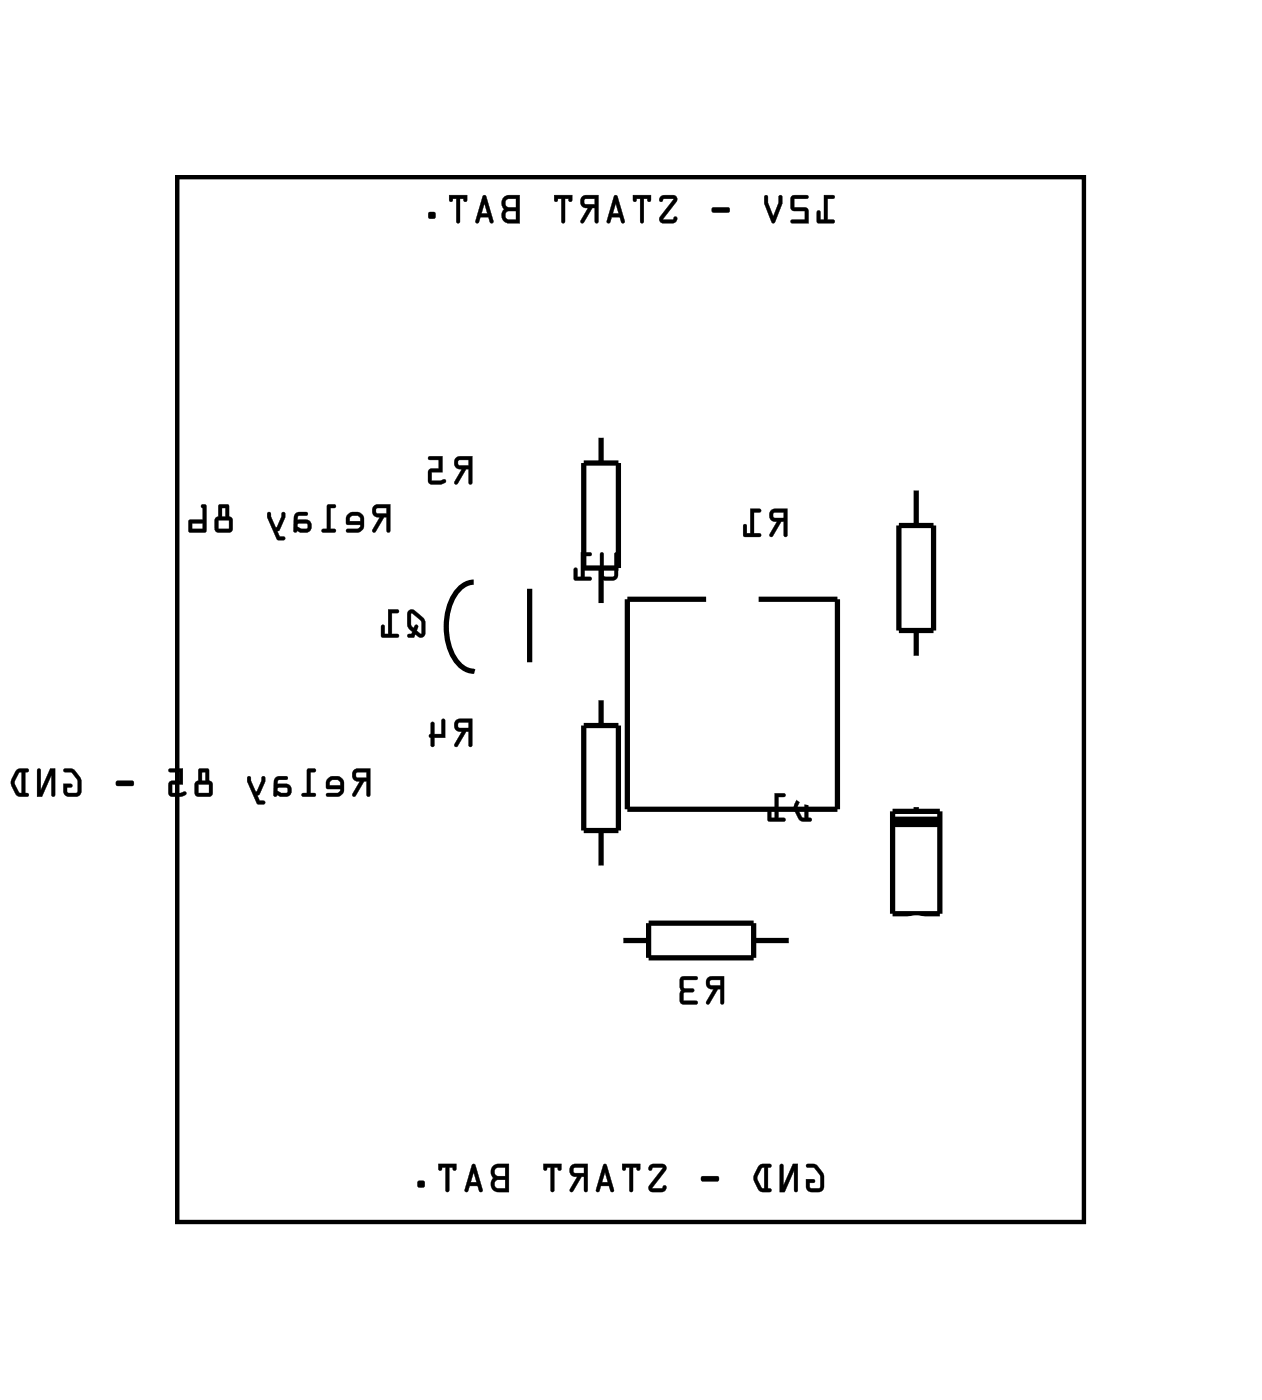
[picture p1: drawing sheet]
<svg xmlns="http://www.w3.org/2000/svg" width="61mm" height="68mm" viewBox="0 0 61 68" stroke-linecap="round" stroke-linejoin="round" font-family="sans-serif">
<path d="M8.6 8.6h43.8v50.5h-43.8z" fill="none" stroke="#000" stroke-width=".2"/>
<path d="M8.6 8.6h43.8v50.5h-43.8z" fill="none" stroke="#000" stroke-width=".05"/>
<g fill="none" stroke="#000" stroke-width=".25">
<path d="M22.9 28.2a1.38 1.38 0 0 0-1.1 1 2.99 2.99 0 0 0 .4 3l.3 .2 .4 .1M25.6 28.5v3.5M28.2 22.4h1.7v5.1h-1.7zM28.2 35.1h1.7v5.1h-1.7zM29.1 21.1v1.3M29.1 27.5v1.8M29.1 33.8v1.3M34.1 29h-3.8v10.2h10.2v-10.2h-3.8M43.2 39.3h2.3v4.9h-2.3zM43.5 25.4h1.6v5.1h-1.6zM44.3 38.9v.4M44.3 23.6v1.8"/>
<path d="M44.3 30.5v1.4M29.1 40.2v1.8M30 45.5h1.4M31.4 44.7h5v1.6h-5zM36.4 45.5h1.9M44.3 44.2v.2"/>
</g>
<path d="M43.2 39.8h2.3" fill="none" stroke="#000" stroke-width=".51"/>
<g fill="#000">
<path d="M39.8 9.4v1.2h-.1v-.4h-.1l-.1 .5 .8 .1v-.2h-.3v-1h.3l.1-.1zM38.3 9.5l-.1 .6 .2 .1h.5v.4h-.6l-.1 .1 .9 .1-.1-.7-.6-.1v-.4h.6l.1-.1zM37 9.5v.3l.3 .9 .1 .1 .4-1v-.3h-.1v.3l-.3 .7-.3-.7v-.3zM34.4 10.1v.1l.1 .1h.7l.1-.1-.1-.2zM32 9.5l-.1 .2v.1l.2-.2h.5l-.7 .9v.2l.2 .1h.5l.1-.1v-.2l-.2 .1h-.4l.6-.8v-.2l-.1-.2zM30.6 9.4l.1 .4 .1-.1v-.1h.2v1.1l.1 .1v-1.2h.2v.1l.1 .1 .1-.4zM29.7 9.5l-.4 1.2 .2 .1 .1-.3h.4l.1 .3h.1v-.1l-.3-1.2zM29.8 9.8l.1 .5h-.3zM28.1 9.5a.32 .32 0 0 0 0 .4 .32 .32 0 0 0 .3 .2l-.3 .6 .1 .1 .4-.7h.2v.6l.1 .1v-1.4zM28.3 9.6h.5v.3h-.5zM26.8 9.4l.1 .4 .1-.1v-.1h.1v1.1l.2 .1v-1.2h.2v.1l.1 .1 .1-.4zM24.4 9.5l-.1 .4 .1 .2-.1 .4a.36 .36 0 0 0 .3 .3h.5v-1.4h-.5zM24.5 10.3l.5-.1v.4h-.5zM24.5 9.7l.5-.1v.4h-.5zM23.4 9.5l-.4 1.2 .1 .1 .1-.3h.4l.1 .3h.1l.1-.1-.4-1.2zM23.4 9.8l.2 .5h-.3zM21.7 9.4l.1 .4 .1-.1v-.1h.2v1.1l.1 .1v-1.2h.2v.1l.1 .1 .1-.4zM20.7 10.3v.3h.3v-.3z"/>
<path d="M39.8 9.4v1.2h-.1v-.3a.1 .1 0 0 0-.1-.1 .1 .1 0 0 0-.1 .1v.5h.8a.1 .1 0 0 0 .1-.1 .1 .1 0 0 0-.1-.1h-.3v-1h.3a.1 .1 0 0 0 .1-.1 .1 .1 0 0 0-.1-.1zM39.8 9.4l.6 .1-.1 .1h-.3v1h.3v.2l-.8-.1 .1-.5h.1v.4h.2zM38.3 9.5v.7h.6v.4h-.6a.1 .1 0 0 0-.1 .1 .1 .1 0 0 0 .1 .1h.8v-.7l-.7-.1v-.4h.6a.1 .1 0 0 0 .1-.1 .1 .1 0 0 0-.1-.1zM38.3 9.5h.8l-.1 .1h-.6v.4l.6 .1 .1 .7-.9-.1 .1-.1h.6v-.4h-.5l-.1-.1zM37 9.5v.3l.4 1 .4-1v-.3a.1 .1 0 0 0-.1-.1 .1 .1 0 0 0-.1 .1l.1 .3-.3 .7-.3-.7v-.3zM37 9.5h.1v.3l.3 .7 .3-.7v-.3h.1v.3l-.4 1-.1-.1-.3-.9zM34.4 10.1v.1l.1 .1h.7l.1-.1-.1-.2zM34.5 10.1l.7-.1 .1 .2-.1 .1h-.7zM31.9 9.5v.2a.13 .13 0 0 0 .1 .1 .13 .13 0 0 0 .1-.2h.5l-.7 .9a.21 .21 0 0 0 0 .2 .21 .21 0 0 0 .2 .1h.5l.2-.2a.13 .13 0 0 0-.2-.1 .13 .13 0 0 0-.1 .1h-.4l.6-.8a.21 .21 0 0 0-.1-.4zM32 9.5l.6-.1a.21 .21 0 0 1 .1 .4l-.7 .8h.5l.2-.1v.2l-.7 .1-.1-.3 .7-.9h-.5l-.2 .2zM30.6 9.4v.3a.1 .1 0 0 0 .1 .1 .11 .11 0 0 0 .1-.2h.2l-.1 1.1a.1 .1 0 0 0 .1 .1 .1 .1 0 0 0 .1-.1v-1.1h.2a.11 .11 0 0 0 0 .2 .11 .11 0 0 0 .2-.1v-.3zM30.6 9.4h.9l-.1 .4-.1-.2h-.2v1.2l-.1-.1v-1.1h-.2l-.1 .2zM29.7 9.5l-.4 1.3h.2l.1-.3h.4v.3h.2v-.1l-.3-1.2zM29.7 9.5h.2l.3 1.2v.1l-.2-.1v-.2h-.4l-.1 .3-.2-.1zM29.8 9.8l.1 .5h-.3zM29.8 9.8l-.2 .5h.3zM28.1 9.5a.32 .32 0 0 0 0 .4 .32 .32 0 0 0 .3 .2l-.3 .6a.1 .1 0 0 0 0 .1 .1 .1 0 0 0 .1 0l.4-.7h.2v.6a.1 .1 0 0 0 .1 .1 .1 .1 0 0 0 0-.1v-1.3h-.6zM28.2 9.5l.7-.1v1.4l-.1-.1v-.6h-.2l-.4 .7-.1-.1 .4-.6a.31 .31 0 0 1-.4-.2 .31 .31 0 0 1 .1-.4zM28.3 9.6h.5v.3h-.5zM28.3 9.6v.3h.5v-.3zM26.8 9.4v.3a.1 .1 0 0 0 .1 .1 .11 .11 0 0 0 .1-.2h.1v1.1a.1 .1 0 0 0 .1 .1 .1 .1 0 0 0 .1-.1v-1.1h.2a.11 .11 0 0 0 0 .2 .11 .11 0 0 0 .2-.1v-.3zM26.8 9.4h.9l-.1 .4-.1-.2h-.2v1.2l-.1-.1v-1.1h-.2l-.1 .2zM24.4 9.5l-.1 .4 .1 .2-.1 .4a.37 .37 0 0 0 .3 .3h.5v-1.4h-.5zM24.4 9.6l.2-.2h.5v1.4h-.5a.39 .39 0 0 1-.3-.3 .39 .39 0 0 1 .1-.4l-.1-.2zM24.5 10.3l.5-.1v.4h-.5zM24.5 10.3v.3h.5v-.4zM24.5 9.7l.5-.1v.4h-.5zM24.5 9.7v.3h.5v-.4zM23.4 9.5l-.4 1.3h.1l.1-.3h.4l.1 .3h.1l.1-.1-.4-1.2zM23.4 9.5h.1l.4 1.2-.1 .1-.1-.1-.1-.2h-.4l-.1 .3-.1-.1zM23.4 9.8l.2 .5h-.3zM23.4 9.8l-.1 .5h.3zM21.7 9.4v.3a.1 .1 0 0 0 .1 .1 .11 .11 0 0 0 .1-.2h.2v1.1a.1 .1 0 0 0 .1 .1 .1 .1 0 0 0 .1-.1l-.1-1.1h.2a.11 .11 0 0 0 0 .2 .11 .11 0 0 0 .2-.1v-.3zM21.7 9.4h.9l-.1 .4-.1-.2h-.2v1.2l-.1-.1v-1.1h-.2l-.1 .2zM20.7 10.3v.3h.3v-.3zM20.7 10.3h.3v.2h-.3z"/>
<path d="M17.1 37.3a.32 .32 0 0 0 0 .3 .32 .32 0 0 0 .3 .2l-.4 .7h.2l.4-.7h.1v.7h.2v-1.3zM17.2 37.4h.5v.2h-.4zM15.9 37.7l-.1 .2v.2l.7 .1-.2 .2h-.5v.1h.7l.1-.3v-.5l-.3-.1h-.3zM16 37.8l.4-.1 .1 .3h-.6zM14.9 37.2l-.1 1.2h-.2v.1h.6l.1-.1h-.3v-1h.2l.1-.2zM13.3 37.6l-.1 .9h.6a.31 .31 0 0 0 .3-.3 .31 .31 0 0 0-.3-.3h-.4v-.1l.1-.1h.4v-.1zM13.4 38.1h.5v.2l-.3 .1-.2-.1zM12 37.6v.2l.4 1.1h.4v-.1l-.2-.1-.2-.2 .2-.1 .2-.6v-.2h-.1l-.3 .7-.3-.7zM9.6 37.2v.6l-.2 .2v.4l.2 .1h.6l.1-.1v-.4l-.2-.2v-.6zM9.6 38h.5v.4h-.5zM9.8 37.4h.1v.4h-.1zM8.2 37.2v.2h.5v.4h-.5v.6l.1 .1h.4a.15 .15 0 0 0 .2 0 .15 .15 0 0 0 0-.2l-.6 .1v-.4h.5v-.8zM5.6 37.8v.2h.1h.7l.1-.1-.1-.1zM3.1 37.2v.2h.4l.3 .4v.5l-.1 .1-.5-.1v-.2h.2l.1-.2h-.4v.6h.2h.5l.1-.2a.92 .92 0 0 0-.5-1.1zM1.8 37.2v1.3h.2l.5-1v1h.1l.1-1.3h-.3l-.4 1v-.9zM.8 37.3a.81 .81 0 0 0 0 1.2h.5h.1l-.2-.1v-1l.2-.1v-.1h-.4zM.9 37.4h.1v1l-.1-.1-.2-.4z"/>
<path d="M17.1 37.3a.32 .32 0 0 0-.1 .3 .32 .32 0 0 0 .4 .2l-.4 .6a.1 .1 0 0 0 .1 .1 .1 .1 0 0 0 .1 0l.4-.7h.1v.7a.1 .1 0 0 0 .1 .1 .1 .1 0 0 0 .1-.1v-1.3h-.6zM17.1 37.3l.8-.1-.1 1.3h-.1v-.7h-.1l-.4 .7h-.2l.4-.7a.31 .31 0 0 1-.3-.2 .31 .31 0 0 1 0-.3zM17.2 37.4h.5v.2h-.4zM17.2 37.4l.1 .2h.4v-.3zM15.9 37.7l-.1 .2v.3h.7l-.2 .2h-.4a.1 .1 0 0 0-.1 .1 .1 .1 0 0 0 .1 .1h.4l.2-.1 .1-.2v-.4l-.2-.3-.4-.1zM15.9 37.7l.1-.1h.3l.3 .1v.5l-.1 .3h-.7v-.1h.5l.2-.2-.7-.1v-.2zM16 37.8l.3-.1 .2 .3h-.6zM16 37.8l-.1 .2h.6l-.1-.3zM14.9 37.2l-.1 1.2h-.1a.1 .1 0 0 0-.1 .1 .1 .1 0 0 0 .1 .1h.5a.1 .1 0 0 0 .1-.1 .1 .1 0 0 0-.1-.1h-.2v-1h.2a.1 .1 0 0 0 .1-.1 .1 .1 0 0 0-.1-.1zM14.9 37.2h.4l-.1 .1h-.2v1.1h.2v.1h-.6v-.1h.3zM13.3 37.6l-.1 .9a.09 .09 0 0 0 .1 .1 .09 .09 0 0 0 .1-.1l.4 .1a.32 .32 0 0 0 .3-.4 .32 .32 0 0 0-.3-.3h-.4l.1-.2h.3a.1 .1 0 0 0 .1-.1 .1 .1 0 0 0-.1-.1zM13.3 37.6h.6v.1h-.4l-.1 .1v.1h.4a.31 .31 0 0 1 .3 .3 .31 .31 0 0 1-.3 .3h-.6zM13.4 38.1h.5v.2l-.3 .1-.2-.1zM13.4 38.1v.2l.2 .1 .3-.1v-.2zM12 37.6l-.1 .2 .5 1.1h.3a.1 .1 0 0 0 .1-.1 .1 .1 0 0 0-.1-.1h-.1l-.2-.2 .2-.1 .2-.8a.1 .1 0 0 0-.1-.1 .1 .1 0 0 0-.1 .1l-.2 .7-.3-.7zM12 37.6h.1l.3 .7 .3-.7h.1v.2l-.3 .6-.1 .1 .2 .2 .2 .1v.1h-.4l-.4-1.1zM9.6 37.2v.6l-.2 .2v.4l.2 .2 .6-.1 .1-.1v-.4l-.2-.2v-.6zM9.6 37.2h.5v.6l.2 .2v.4l-.1 .1h-.6l-.2-.1v-.4l.2-.2zM9.6 38h.5v.4h-.5zM9.6 37.9v.5h.5v-.5zM9.8 37.4h.1v.4h-.1zM9.8 37.3v.5h.1v-.5zM8.2 37.2v.2h.5v.4h-.5v.6l.1 .2 .7-.1a.1 .1 0 0 0 0-.2 .1 .1 0 0 0-.1 0l-.6 .1v-.4h.6v-.8zM8.2 37.2h.6v.8l-.5-.1v.5l.6-.1 .1 .1v.1h-.7l-.1-.1v-.6h.5v-.5h-.5zM5.6 37.8v.2h.1h.7l.1-.1-.1-.1zM5.6 37.8h.8l.1 .1-.1 .1h-.7zM3.1 37.2v.1l.3 .1 .3 .3v.6h-.4l-.1-.2h.2a.1 .1 0 0 0 .1-.1 .1 .1 0 0 0-.1-.1h-.3v.6l.2 .1 .6-.1v-.2v-.7l-.4-.4zM3.1 37.2h.3l.2 .1a.9 .9 0 0 1 .2 1.2h-.6l-.1-.1v-.5l.4 .1-.1 .1h-.2l.1 .3h.4l.1-.1-.1-.6-.2-.3-.4-.1zM1.8 37.2v1.4h.2l.5-1.1v1a.1 .1 0 0 0 .1 .1 .1 .1 0 0 0 .1-.1v-1.3h-.3l-.4 1v-.9zM1.8 37.2l.2 .1v1l.4-1.1h.3l-.1 1.3h-.1v-1l-.5 1h-.2zM.8 37.3l-.3 .5 .1 .2 .2 .5 .5 .1a.1 .1 0 0 0 .1-.1 .1 .1 0 0 0-.1-.1h-.1v-1h.1a.1 .1 0 0 0 .1-.1 .1 .1 0 0 0-.1-.1zM.8 37.3l.2-.1h.4l-.1 .1h-.1v1.1h.2l-.1 .1h-.5l-.2-.5v-.3zM.9 37.4h.1v1l-.1-.1-.2-.4zM.9 37.4l-.2 .5 .2 .4 .2 .1v-1.1z"/>
<path d="M18.1 24.5a.32 .32 0 0 0-.1 .4 .32 .32 0 0 0 .4 .1l-.4 .7 .1 .1 .5-.8h.1v.7l.1 .1 .1-1.4zM18.2 24.6h.5v.2h-.5zM16.8 24.9l-.1 .2 .1 .3h.6l-.1 .2h-.5v.1h.6l.2-.3-.1-.5-.2-.1h-.3zM17 25h.3l.1 .2h-.5zM15.8 24.4v1.2h-.2v.1l.6 .1v-.2h-.2v-1h.2v-.1zM14.3 24.8l-.1 .9 .6 .1a.31 .31 0 0 0 .3-.3 .31 .31 0 0 0-.3-.4l-.4 .1v-.1v-.1l.4-.1v-.1zM14.4 25.3h.4l.1 .2-.3 .1-.2-.1zM12.9 24.8v.2l.5 1.1h.3l.1-.1h-.3l-.1-.3 .1-.1 .3-.6v-.2h-.2l-.3 .7-.2-.7zM10.6 24.4v.6l-.2 .2v.5l.2 .1h.5l.2-.2v-.4l-.2-.2v-.5zM10.6 25.2h.5v.4h-.5zM10.7 24.6h.2v.4h-.2zM9.7 24.4l.1 .7-.7 .1 .1 .6 .8-.1v-1.2l-.1-.1zM9.3 25.3h.5v.3h-.5z"/>
<path d="M18.1 24.5a.32 .32 0 0 0-.1 .4 .32 .32 0 0 0 .4 .1l-.4 .6a.1 .1 0 0 0 0 .2 .11 .11 0 0 0 .2-.1l.4-.7h.1v.7a.1 .1 0 0 0 .1 .1 .1 .1 0 0 0 .1-.1v-1.3h-.6zM18.1 24.5l.8-.1-.1 1.3h-.1v-.7h-.1l-.4 .7h-.2l.4-.7a.31 .31 0 0 1-.4-.1 .31 .31 0 0 1 .1-.4zM18.2 24.6h.5v.2h-.5zM18.2 24.6v.2l.5 .1v-.3zM16.8 24.9l-.1 .2 .1 .3h.6l-.1 .2h-.5a.1 .1 0 0 0-.1 .1 .1 .1 0 0 0 .1 .1h.5l.2-.1 .1-.1v-.5l-.2-.3h-.4zM16.8 24.9l.2-.1h.3l.2 .1 .1 .5-.2 .3h-.6v-.1h.5l.1-.2h-.6l-.1-.3zM17 25h.3l.1 .2h-.5zM17 25l-.1 .2h.5l-.1-.2zM15.8 24.4v1.2h-.2a.1 .1 0 0 0-.1 .1 .1 .1 0 0 0 .1 .1h.6a.1 .1 0 0 0 .1-.1 .1 .1 0 0 0-.1-.1h-.2v-1h.2a.1 .1 0 0 0 .1-.1 .1 .1 0 0 0-.1-.1zM15.8 24.4l.4 .1v.1h-.2v1h.2v.1h-.6v-.1h.2zM14.3 24.8l-.1 .9a.09 .09 0 0 0 .1 .1 .09 .09 0 0 0 .1-.1l.4 .1a.32 .32 0 0 0 .3-.3 .32 .32 0 0 0-.3-.4h-.4v-.1h.4a.1 .1 0 0 0 .1-.1 .1 .1 0 0 0-.1-.1zM14.3 24.9l.5-.1v.1h-.4v.2v.1h.4a.31 .31 0 0 1 .3 .3 .31 .31 0 0 1-.3 .3l-.6-.1zM14.4 25.4l.4-.1 .1 .2-.3 .1-.2-.1zM14.4 25.3v.2l.2 .1 .3-.1-.1-.2zM12.9 24.8v.2l.5 1.1h.3a.1 .1 0 0 0 .1-.1 .1 .1 0 0 0-.1-.1l-.2 .1-.1-.3 .1-.1 .3-.7a.1 .1 0 0 0-.1-.1 .1 .1 0 0 0-.1 .1l-.3 .6-.2-.7zM13 24.8h.1l.2 .7h.1l.2-.7h.2v.2l-.3 .6-.1 .1 .1 .3h.3l-.1 .1h-.3l-.5-1.1zM10.6 24.4v.6l-.2 .2v.5l.2 .1h.5l.2-.2v-.4l-.2-.2v-.5zM10.6 24.4l.5 .1v.5l.1 .2v.4l-.1 .1-.5 .1-.2-.1v-.5l.2-.2zM10.6 25.2h.5v.4h-.5zM10.6 25.2v.4h.5v-.4zM10.7 24.6h.2v.4h-.2zM10.7 24.6v.4h.2v-.4zM9.7 24.4l.1 .7-.7 .1 .1 .6 .8-.1v-1.2l-.1-.1zM9.8 24.4l.2 .1v1.2h-.8l-.1-.5h.7zM9.3 25.3h.5v.3h-.5zM9.3 25.3v.3h.5v-.3z"/>
<path d="M19.8 29.5l-.1 .8 .2 .3-.2 .2h.3l.1-.1 .3 .1 .2-.1a.91 .91 0 0 0-.7-1.2zM19.9 29.7l.5 .4v.6l-.2-.2v-.2a.11 .11 0 0 0-.1-.1 .11 .11 0 0 0-.1 .2l-.1-.2zM18.8 29.5v1.2h-.2v-.4l-.1-.1-.1 .6h.8v-.1h-.2v-1h.2l.1-.2z"/>
<path d="M19.8 29.5l-.1 .8 .2 .3v.1h-.1a.1 .1 0 0 0-.1 .1 .1 .1 0 0 0 .1 .1h.2l.1-.2 .2 .1h.2a.92 .92 0 0 0-.4-1.3h-.2zM19.8 29.6l.2-.1 .4 .4a.97 .97 0 0 1 .1 .8l-.1 .1-.3-.1-.1 .1h-.3l.3-.2-.3-.3zM19.9 29.7l.5 .4-.1 .6-.1-.2v-.1a.11 .11 0 0 0-.1-.2 .11 .11 0 0 0-.1 .2l-.1-.2zM19.9 29.7v.5a.14 .14 0 0 0 .1 .2 .14 .14 0 0 0 .1-.2l.1 .1-.1 .2 .3 .2v-.6zM18.8 29.5v1.2h-.2v-.4a.1 .1 0 0 0-.1-.1 .1 .1 0 0 0-.1 .1v.5l.8 .1a.1 .1 0 0 0 .1-.1 .1 .1 0 0 0-.1-.1h-.2v-1h.2a.1 .1 0 0 0 .1-.1 .1 .1 0 0 0-.1-.1zM18.8 29.5h.5l-.1 .1-.3 .1v1h.3v.1h-.8l.1-.6 .1 .1v.4h.2z"/>
<path d="M22 34.9a.32 .32 0 0 0 0 .3 .32 .32 0 0 0 .3 .2l-.3 .7h.1l.4-.7h.2v.6l.1 .1v-1.3zM22.2 35h.5v.2h-.5zM20.9 34.9l-.1 .6-.1 .1 .2 .5h.1v-.4h.5v-.8v-.1h-.1v.7h-.4v-.5z"/>
<path d="M22 22.2a.32 .32 0 0 0 0 .3 .32 .32 0 0 0 .3 .2l-.3 .7h.1l.4-.7h.2v.6l.1 .1v-1.3zM22.2 22.3h.5v.2h-.5zM20.7 22.1l.1 .1 .4 .1v.4h-.4l-.1 .6 .2 .1h.4a.15 .15 0 0 0 .2 0 .15 .15 0 0 0-.1-.2l-.5 .1v-.5h.5v-.7z"/>
<path d="M22 34.8a.32 .32 0 0 0 0 .4 .32 .32 0 0 0 .3 .2l-.3 .6a.1 .1 0 0 0 0 .1 .1 .1 0 0 0 .1 0l.4-.7h.2v.6a.1 .1 0 0 0 .1 .1 .1 .1 0 0 0 0-.1v-1.2h-.6zM22.1 34.9l.7-.1v1.3l-.1-.1v-.6h-.2l-.4 .7h-.1l.4-.7a.31 .31 0 0 1-.4-.2 .31 .31 0 0 1 .1-.3zM22.2 35h.5v.2h-.5zM22.2 35v.2h.5v-.3zM20.9 34.9l-.1 .6a.09 .09 0 0 0-.1 .1 .09 .09 0 0 0 .1 .1v.3a.1 .1 0 0 0 .1 .1 .1 .1 0 0 0 .1-.1v-.3h.5v-.8a.1 .1 0 0 0-.1-.1 .1 .1 0 0 0-.1 .1l.1 .6h-.4v-.5zM20.9 35h.1v.5h.4v-.7h.1v.1v.8h-.5v.3l-.1 .1-.1-.5v-.1z"/>
<path d="M22 22.1a.32 .32 0 0 0 0 .4 .32 .32 0 0 0 .3 .2l-.3 .6a.1 .1 0 0 0 0 .1 .1 .1 0 0 0 .1 0l.4-.7h.2v.6a.1 .1 0 0 0 .1 .1 .1 .1 0 0 0 0-.1v-1.2h-.6zM22.1 22.2l.7-.1v1.3l-.1-.1v-.6h-.2l-.4 .7h-.1l.4-.7a.31 .31 0 0 1-.4-.2 .31 .31 0 0 1 .1-.3zM22.2 22.3h.5v.2h-.5zM22.2 22.3v.2h.5v-.3zM20.7 22.1l.1 .2h.4v.4h-.5v.6l.2 .1h.6a.11 .11 0 0 0 .1-.2 .1 .1 0 0 0-.2 0l-.5 .1v-.5l.5 .1v-.8zM20.7 22.1h.7v.7h-.5v.5l.6-.1h.1l-.1 .1-.6 .1-.2-.1 .1-.6h.4v-.5h-.4z"/>
<path d="M29 26.8v1.1l.2 .2h.5l.2-.3v-1l-.1-.1-.1 .1v1.1h-.4l-.1-.1v-1zM28.1 26.7v1.2h-.2v-.4h-.1v.5l.8 .1v-.2h-.3v-1h.3v-.1z"/>
<path d="M29 26.7v1.1l.1 .2 .2 .1h.4l.2-.2v-1.1a.1 .1 0 0 0-.1-.1 .1 .1 0 0 0-.1 .1v1.1h-.4l-.1-.1v-1zM29.1 26.8h.1v1l.1 .1h.4v-1.1l.1-.1 .1 .1v1l-.2 .3h-.5l-.2-.2zM28.1 26.7v1.2h-.2v-.3a.1 .1 0 0 0-.1-.1 .1 .1 0 0 0-.1 .1l.1 .5h.7a.1 .1 0 0 0 .1-.1 .1 .1 0 0 0-.1-.1h-.2v-1h.2a.1 .1 0 0 0 .1-.1 .1 .1 0 0 0-.1-.1zM28.1 26.7l.5 .1v.1h-.3v1h.3v.2l-.8-.1v-.5h.1v.4h.2z"/>
<path d="M37.3 24.7a.32 .32 0 0 0-.1 .4 .32 .32 0 0 0 .4 .1l-.4 .7 .1 .1 .5-.8h.1v.7l.1 .1 .1-1.4zM37.4 24.8h.5v.3h-.5zM36.3 24.6v1.2h-.2v-.4h-.1l-.1 .5 .9 .1v-.2h-.3v-1h.3v-.1z"/>
<path d="M37.3 24.7a.32 .32 0 0 0-.1 .4 .32 .32 0 0 0 .4 .1l-.4 .6a.1 .1 0 0 0 0 .2 .11 .11 0 0 0 .2-.1l.4-.7h.1v.7a.1 .1 0 0 0 .1 .1 .1 .1 0 0 0 .1-.1v-1.3h-.6zM37.3 24.7l.8-.1-.1 1.4-.1-.1v-.7h-.1l-.4 .7h-.2l.4-.7a.31 .31 0 0 1-.4-.1 .31 .31 0 0 1 .1-.4zM37.4 24.8h.5v.3l-.5-.1zM37.4 24.8v.3h.5v-.3zM36.3 24.6v1.2h-.2v-.4a.1 .1 0 0 0-.1-.1 .1 .1 0 0 0-.1 .1l.1 .6h.7a.1 .1 0 0 0 .1-.1 .1 .1 0 0 0-.1-.1h-.2v-1h.2a.1 .1 0 0 0 .1-.1 .1 .1 0 0 0-.1-.1zM36.3 24.6l.5 .1v.1h-.3v1h.3v.2l-.8-.1v-.5h.1v.4h.2z"/>
<path d="M38.7 38.5a.81 .81 0 0 0-.1 1.2h.6h.1l-.2-.1v-1l.1-.1 .1-.1h-.5zM38.8 38.6h.1v1l-.1-.1-.2-.4zM37.5 38.4v1.2h-.2v-.4l-.1-.1-.1 .6h.8v-.1h-.3v-1h.3l.1-.2z"/>
<path d="M38.6 38.5l-.2 .5v.2l.3 .5 .5 .1a.1 .1 0 0 0 .1-.1 .1 .1 0 0 0-.1-.1h-.1v-1h.1a.1 .1 0 0 0 .1-.1 .1 .1 0 0 0-.1-.1zM38.7 38.5l.1-.1h.4v.1l-.1 .1v1h.1v.1h-.5l-.3-.5v-.3zM38.8 38.6h.1v1l-.1-.1-.2-.4zM38.8 38.6l-.2 .5 .2 .4 .1 .1v-1zM37.5 38.4v1.2h-.2v-.4a.1 .1 0 0 0-.1-.1 .1 .1 0 0 0-.1 .1v.5l.8 .1a.1 .1 0 0 0 .1-.1 .1 .1 0 0 0-.1-.1h-.3v-1h.3a.1 .1 0 0 0 .1-.1 .1 .1 0 0 0-.1-.1zM37.5 38.4h.5l-.1 .1-.3 .1v1h.3v.1h-.8l.1-.6 .1 .1v.4h.2z"/>
<path d="M34.2 47.3a.32 .32 0 0 0 0 .4 .32 .32 0 0 0 .3 .2l-.3 .6 .1 .1 .4-.7h.1v.6l.2 .1v-1.4zM34.3 47.4h.5v.3h-.4zM32.9 47.3v1.2l.2 .1h.6v-.2h-.6v-.4h.4l.1-.1-.1-.1h-.4v-.4h.6v-.1z"/>
<path d="M34.2 47.3a.32 .32 0 0 0 0 .4 .32 .32 0 0 0 .3 .2l-.4 .6a.1 .1 0 0 0 .1 .1 .1 .1 0 0 0 .1 0l.4-.7h.1v.6a.1 .1 0 0 0 .1 .1 .1 .1 0 0 0 .1-.1v-1.3h-.6zM34.2 47.3l.8-.1v1.4l-.2-.1v-.7h-.1l-.4 .8-.1-.1 .3-.7a.31 .31 0 0 1-.3-.1 .31 .31 0 0 1 0-.4zM34.4 47.4h.4v.3h-.4zM34.3 47.4l.1 .3h.4v-.3zM32.9 47.3v1.2l.2 .1h.6a.1 .1 0 0 0 .1-.1 .1 .1 0 0 0-.1-.1h-.6v-.4h.4a.1 .1 0 0 0 .1-.1 .1 .1 0 0 0-.1-.1h-.4v-.4h.6a.1 .1 0 0 0 .1-.1 .1 .1 0 0 0-.1-.1zM32.9 47.3h.8v.1h-.7l.1 .4h.4l.1 .1-.1 .1h-.4l-.1 .4h.7v.2h-.6l-.2-.1z"/>
<path d="M39 56.3v.2h.4l.3 .4v.5l-.1 .1-.4-.1v-.2h.2v-.1h-.4l.1 .5 .1 .1h.5l.1-.3a.92 .92 0 0 0-.5-1.1zM37.7 56.3v1.4h.2l.5-1.1v1l.1 .1 .1-1.4h-.3l-.4 1.1v-1zM36.7 56.4a.81 .81 0 0 0 0 1.2l.5 .1 .1-.1-.2-.1v-1h.2v-.1l-.4-.1zM36.9 56.5h.1v1l-.2-.1-.2-.4zM33.9 56.9v.2l.1 .1h.7l.1-.1-.1-.2zM31.4 56.4v.1v.1l.2-.1h.5l-.7 .9v.2l.2 .1h.5l.1-.2v-.1l-.2 .1h-.5l.7-.9v-.2l-.2-.1zM30.1 56.3v.3h.1l.1-.1h.1v1.1l.2 .1v-1.2h.2v.1h.1l.1-.3zM29.2 56.3l-.4 1.3 .2 .1 .1-.3h.4v.2l.1 .1 .1-.1-.4-1.2zM29.3 56.7l.1 .5h-.3zM27.6 56.4a.32 .32 0 0 0 0 .4 .32 .32 0 0 0 .3 .1l-.3 .7 .1 .1 .4-.8h.1v.7l.2 .1v-1.4zM27.8 56.5h.4v.3h-.4zM26.3 56.3v.3h.1l.1-.1h.1v1.1l.1 .1 .1-1.2h.2v.1h.1v-.3zM23.8 56.4l-.1 .3 .2 .3-.2 .3a.36 .36 0 0 0 .4 .4h.5v-1.4h-.5zM24 57.1h.4v.4l-.4-.1zM24 56.5h.4v.4h-.4zM22.9 56.3l-.4 1.3 .1 .1 .1-.3h.4l.1 .2 .1 .1v-.1l-.3-1.2zM22.9 56.7l.1 .5h-.2zM21.2 56.3l.1 .3h.1v-.1h.1v1.1l.2 .1v-1.2h.2v.1h.1l.1-.3zM20.2 57.2v.2h.3v-.2z"/>
<path d="M39 56.3v.2h.4l.2 .3v.7h-.4v-.3h.1a.1 .1 0 0 0 .1-.1 .1 .1 0 0 0-.1-.1h-.3l.1 .6 .1 .1 .6-.1 .1-.2-.1-.7-.3-.4zM39 56.3h.3l.2 .1a.9 .9 0 0 1 .2 1.2h-.6l-.1-.1v-.4h.4v.1h-.3l.1 .3h.4l.1-.1-.1-.6-.2-.3h-.4zM37.7 56.3v1.4h.2l.5-1.1v1a.1 .1 0 0 0 .1 .1 .1 .1 0 0 0 .1-.1v-1.3h-.3l-.4 1.1v-1zM37.7 56.3l.2 .1v1l.4-1.1h.3l-.1 1.4-.1-.1v-1l-.5 1.1h-.2zM36.7 56.4l-.3 .5 .1 .3 .2 .4 .5 .1a.1 .1 0 0 0 .1-.1 .1 .1 0 0 0-.1-.1h-.1v-1h.1a.1 .1 0 0 0 .1-.1 .1 .1 0 0 0-.1-.1zM36.7 56.4l.2-.1 .4 .1v.1h-.2v1h.2v.2l-.5-.1-.3-.4v-.4zM36.9 56.5h.1v1l-.2-.1-.2-.4zM36.8 56.5l-.2 .5 .2 .5h.2v-1zM33.9 56.9v.2l.1 .1h.7l.1-.1-.1-.2zM33.9 56.9h.8l.1 .2h-.1h-.7zM31.4 56.4v.1a.13 .13 0 0 0 .1 .1 .13 .13 0 0 0 .1-.1h.5l-.7 .8a.21 .21 0 0 0 0 .3 .21 .21 0 0 0 .2 .1h.5l.1-.3a.13 .13 0 0 0-.1 0 .13 .13 0 0 0-.1 .1h-.5l.7-.9a.21 .21 0 0 0-.2-.3zM31.4 56.4l.6-.1a.2 .2 0 0 1 .2 .3l-.7 .9h.5l.2-.1v.2l-.7 .1-.1-.3 .7-.9h-.5l-.2 .1zM30.1 56.3v.2a.1 .1 0 0 0 .1 .1 .1 .1 0 0 0 .1-.1h.1v1.1a.1 .1 0 0 0 .1 .1 .1 .1 0 0 0 .1-.1v-1.1h.2a.11 .11 0 0 0 0 .1 .11 .11 0 0 0 .2 0v-.3zM30.1 56.3h.9l-.1 .3-.1-.1h-.2v1.2l-.2-.1v-1.1h-.1l-.2 .1zM29.2 56.3l-.4 1.3 .2 .1 .1-.3h.4v.2l.1 .1 .1-.1-.4-1.2zM29.2 56.4h.1l.4 1.2-.1 .1-.1-.1v-.2h-.4l-.1 .2h-.2zM29.2 56.7l.2 .5h-.3zM29.3 56.7l-.2 .5h.3zM27.6 56.4a.32 .32 0 0 0 0 .4 .32 .32 0 0 0 .3 .1l-.3 .6a.1 .1 0 0 0 0 .2 .1 .1 0 0 0 .1-.1l.4-.7h.1v.7a.1 .1 0 0 0 .1 .1 .1 .1 0 0 0 .1-.1v-1.3h-.6zM27.6 56.4l.8-.1v1.4l-.1-.1v-.7h-.2l-.4 .7h-.1l.3-.7a.31 .31 0 0 1-.3-.1 .31 .31 0 0 1 0-.4zM27.8 56.5h.4v.3l-.4-.1zM27.7 56.5l.1 .3h.5v-.3zM26.3 56.3v.2a.1 .1 0 0 0 .1 .1 .1 .1 0 0 0 .1-.1h.1v1.1a.1 .1 0 0 0 .1 .1 .1 .1 0 0 0 .1-.1v-1.1h.2a.11 .11 0 0 0 0 .1 .11 .11 0 0 0 .2 0v-.3zM26.3 56.3h.8v.3l-.1-.1h-.2l-.1 1.2-.1-.1v-1.1h-.2l-.1 .1zM23.8 56.4l-.1 .3 .2 .3-.2 .3a.37 .37 0 0 0 .4 .4h.5v-1.4h-.5zM23.9 56.4l.2-.1h.5v1.4h-.5a.39 .39 0 0 1-.3-.3 .39 .39 0 0 1 .1-.4l-.2-.3zM24 57.1h.4v.4l-.4-.1zM24 57.1v.4h.4v-.4zM24 56.5h.4v.4l-.4-.1zM24 56.5v.4h.4v-.4zM22.8 56.3l-.3 1.3 .1 .1 .1-.3h.4l.1 .2 .1 .1 .1-.1-.4-1.2zM22.8 56.4h.2l.3 1.2v.1l-.1-.1-.1-.2h-.4l-.1 .2h-.1zM22.9 56.7l.1 .5h-.2zM22.9 56.7l-.1 .5h.3zM21.2 56.3v.2a.1 .1 0 0 0 .1 .1 .1 .1 0 0 0 .1-.1h.1v1.1a.1 .1 0 0 0 .1 .1 .1 .1 0 0 0 .1-.1v-1.1h.2a.11 .11 0 0 0 0 .1 .11 .11 0 0 0 .2 0v-.3zM21.2 56.3h.9l-.1 .3-.1-.1h-.2v1.2l-.1-.1v-1.1h-.2l-.1 .1zM20.2 57.1v.3h.3v-.3zM20.2 57.2h.3v.2h-.3z"/>
</g>
<path d="M28.4 42.3h1.4v1.4h-1.4z" fill="#fff"/>
<path d="M28.4 42.3h1.4v1.4h-1.4z" fill="none" stroke="#fff" stroke-width=".76" stroke-linecap="butt"/>
<circle cx="29.1" cy="43" r=".7" fill="#fff"/>
<circle cx="29.1" cy="43" r=".7" fill="none" stroke="#fff" stroke-width=".76" stroke-linecap="butt"/>
<circle cx="29.1" cy="32.8" r=".7" fill="#fff"/>
<circle cx="29.1" cy="32.8" r=".7" fill="none" stroke="#fff" stroke-width=".76" stroke-linecap="butt"/>
<path d="M38.5 44.8h1.4v1.4h-1.4z" fill="#fff"/>
<path d="M38.5 44.8h1.4v1.4h-1.4z" fill="none" stroke="#fff" stroke-width=".76" stroke-linecap="butt"/>
<circle cx="39.2" cy="45.5" r=".7" fill="#fff"/>
<circle cx="39.2" cy="45.5" r=".7" fill="none" stroke="#fff" stroke-width=".76" stroke-linecap="butt"/>
<circle cx="29.1" cy="45.5" r=".7" fill="#fff"/>
<circle cx="29.1" cy="45.5" r=".7" fill="none" stroke="#fff" stroke-width=".76" stroke-linecap="butt"/>
<path d="M23.3 27h1.4v1.4h-1.4z" fill="#fff"/>
<path d="M23.3 27h1.4v1.4h-1.4z" fill="none" stroke="#fff" stroke-width=".76" stroke-linecap="butt"/>
<circle cx="24" cy="32.8" r=".7" fill="#fff"/>
<circle cx="24" cy="32.8" r=".7" fill="none" stroke="#fff" stroke-width=".76" stroke-linecap="butt"/>
<circle cx="24" cy="30.3" r=".7" fill="#fff"/>
<circle cx="24" cy="30.3" r=".7" fill="none" stroke="#fff" stroke-width=".76" stroke-linecap="butt"/>
<circle cx="24" cy="27.7" r=".7" fill="#fff"/>
<circle cx="24" cy="27.7" r=".7" fill="none" stroke="#fff" stroke-width=".76" stroke-linecap="butt"/>
<path d="M28.4 29.6h1.4v1.4h-1.4z" fill="#fff"/>
<path d="M28.4 29.6h1.4v1.4h-1.4z" fill="none" stroke="#fff" stroke-width=".76" stroke-linecap="butt"/>
<circle cx="29.1" cy="30.3" r=".7" fill="#fff"/>
<circle cx="29.1" cy="30.3" r=".7" fill="none" stroke="#fff" stroke-width=".76" stroke-linecap="butt"/>
<circle cx="29.1" cy="20.1" r=".7" fill="#fff"/>
<circle cx="29.1" cy="20.1" r=".7" fill="none" stroke="#fff" stroke-width=".76" stroke-linecap="butt"/>
<path d="M43.5 37.1h1.6v1.5h-1.6z" fill="#fff"/>
<path d="M43.5 37.1h1.6v1.5h-1.6z" fill="none" stroke="#fff" stroke-width=".76" stroke-linecap="butt"/>
<circle cx="44.3" cy="37.9" r=".79" fill="#fff"/>
<circle cx="44.3" cy="37.9" r=".79" fill="none" stroke="#fff" stroke-width=".76" stroke-linecap="butt"/>
<circle cx="44.3" cy="45.5" r=".79" fill="#fff"/>
<circle cx="44.3" cy="45.5" r=".79" fill="none" stroke="#fff" stroke-width=".76" stroke-linecap="butt"/>
<path d="M38.5 29.6h1.4v1.4h-1.4z" fill="#fff"/>
<path d="M38.5 29.6h1.4v1.4h-1.4z" fill="none" stroke="#fff" stroke-width=".76" stroke-linecap="butt"/>
<circle cx="39.2" cy="30.3" r=".7" fill="#fff"/>
<circle cx="39.2" cy="30.3" r=".7" fill="none" stroke="#fff" stroke-width=".76" stroke-linecap="butt"/>
<circle cx="31.6" cy="30.3" r=".7" fill="#fff"/>
<circle cx="31.6" cy="30.3" r=".7" fill="none" stroke="#fff" stroke-width=".76" stroke-linecap="butt"/>
<circle cx="39.2" cy="32.8" r=".7" fill="#fff"/>
<circle cx="39.2" cy="32.8" r=".7" fill="none" stroke="#fff" stroke-width=".76" stroke-linecap="butt"/>
<circle cx="31.6" cy="32.8" r=".7" fill="#fff"/>
<circle cx="31.6" cy="32.8" r=".7" fill="none" stroke="#fff" stroke-width=".76" stroke-linecap="butt"/>
<circle cx="39.2" cy="35.3" r=".7" fill="#fff"/>
<circle cx="39.2" cy="35.3" r=".7" fill="none" stroke="#fff" stroke-width=".76" stroke-linecap="butt"/>
<circle cx="31.6" cy="35.3" r=".7" fill="#fff"/>
<circle cx="31.6" cy="35.3" r=".7" fill="none" stroke="#fff" stroke-width=".76" stroke-linecap="butt"/>
<circle cx="39.2" cy="37.9" r=".7" fill="#fff"/>
<circle cx="39.2" cy="37.9" r=".7" fill="none" stroke="#fff" stroke-width=".76" stroke-linecap="butt"/>
<circle cx="31.6" cy="37.9" r=".7" fill="#fff"/>
<circle cx="31.6" cy="37.9" r=".7" fill="none" stroke="#fff" stroke-width=".76" stroke-linecap="butt"/>
<circle cx="44.3" cy="53.1" r="4" fill="#fff"/>
<circle cx="44.3" cy="53.1" r="4" fill="none" stroke="#fff" stroke-width="2.3" stroke-linecap="butt"/>
<circle cx="44.3" cy="15" r="4" fill="#fff"/>
<circle cx="44.3" cy="15" r="4" fill="none" stroke="#fff" stroke-width="2.3" stroke-linecap="butt"/>
<path d="M43.6 21.9h1.4v1.4h-1.4z" fill="#fff"/>
<path d="M43.6 21.9h1.4v1.4h-1.4z" fill="none" stroke="#fff" stroke-width=".76" stroke-linecap="butt"/>
<circle cx="44.3" cy="22.6" r=".7" fill="#fff"/>
<circle cx="44.3" cy="22.6" r=".7" fill="none" stroke="#fff" stroke-width=".76" stroke-linecap="butt"/>
<circle cx="44.3" cy="32.8" r=".7" fill="#fff"/>
<circle cx="44.3" cy="32.8" r=".7" fill="none" stroke="#fff" stroke-width=".76" stroke-linecap="butt"/>
</svg>
